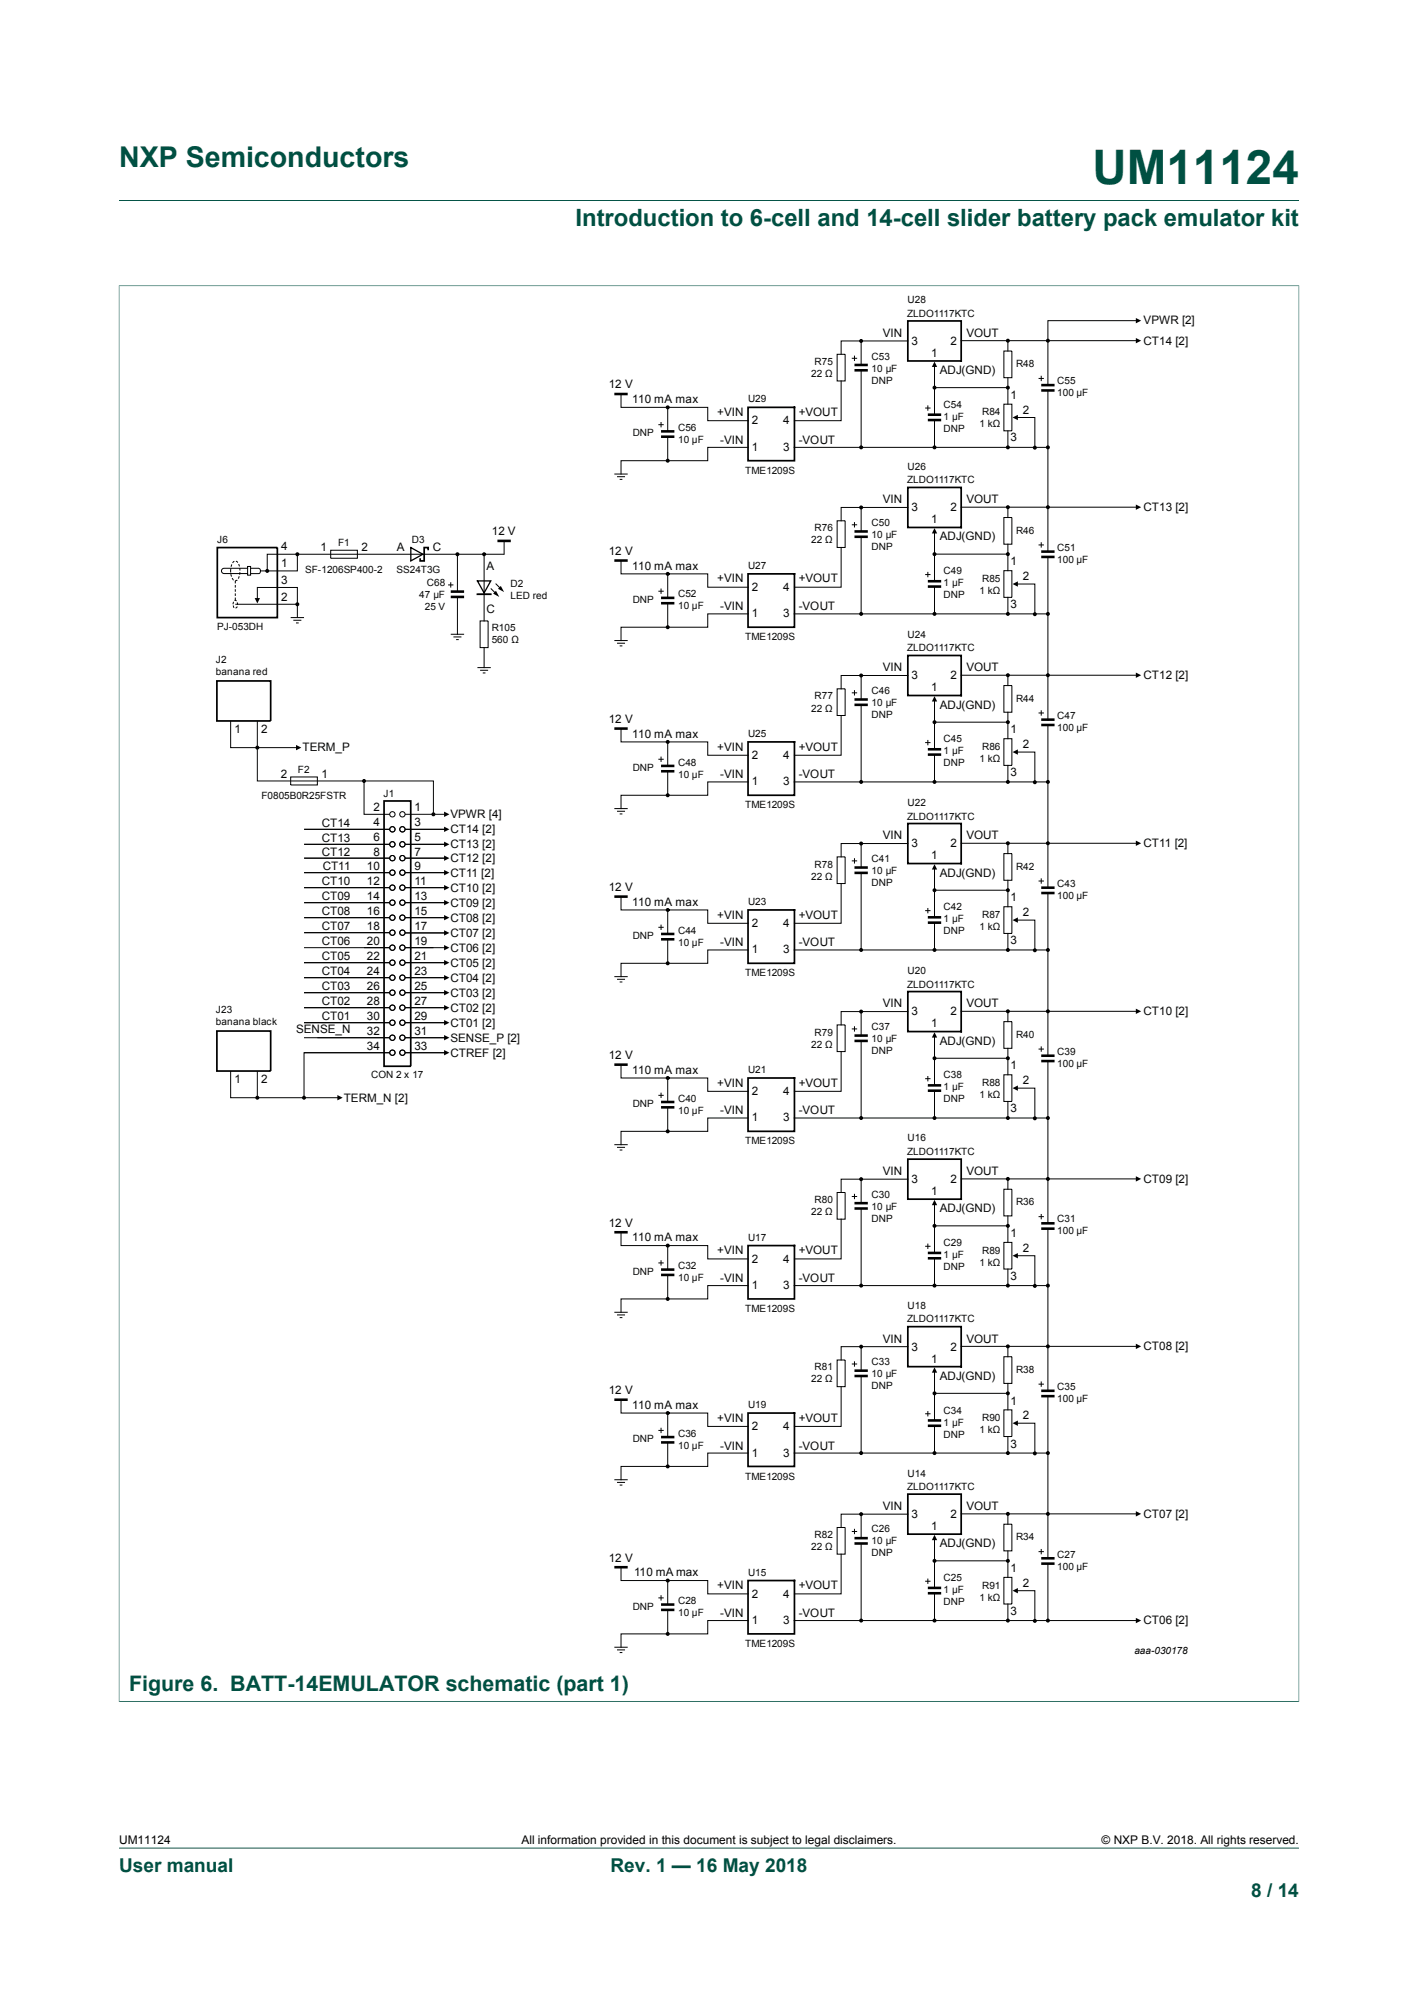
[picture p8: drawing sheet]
<svg xmlns="http://www.w3.org/2000/svg" width="210mm" height="297mm" viewBox="0 0 210 297" stroke-linecap="round" stroke-linejoin="round" font-family="sans-serif">
<defs><g id="words">
<text font-size="7.1" fill="#005042" x="161.8" y="27.2">UM11124</text>
<text font-size="4.2" fill="#005042" x="17.6" y="24.8">NXP Semiconductors</text>
<text font-size="3.5" fill="#005042" x="85.2" y="33.5">Introduction to 6-cell and 14-cell slider battery pack emulator kit</text>
<text font-size="3.2" fill="#005042" x="19.1" y="250.5">Figure 6. BATT-14EMULATOR schematic (part 1)</text>
<g font-size="2.8" fill="#005042">
<text x="17.6" y="277.3">User manual</text>
<text x="90.4" y="277.3">Rev. 1 — 16 May 2018</text>
<text x="185.3" y="281">8 / 14</text>
</g>
<g font-size="1.8">
<text x="17.6" y="273.1">UM11124</text>
<text x="77.2" y="273.1">All information provided in this document is subject to legal disclaimers.</text>
<text x="163.2" y="273.1">© NXP B.V. 2018. All rights reserved.</text>
</g>
<g font-size="1.7" fill="#090909">
<text x="130.7" y="49.9">VIN</text>
<text x="135" y="51">3</text>
<text x="137.9" y="52.8">1</text>
<text x="140.8" y="51">2</text>
<text x="143.1" y="49.9">VOUT</text>
<text x="169.3" y="48.1">VPWR [2]</text>
<text x="169.3" y="51">CT14 [2]</text>
<text x="90.2" y="57.5">12 V</text>
<text x="93.6" y="59.7">110 mA max</text>
<text x="139.2" y="55.4">ADJ(GND)</text>
<text x="149.7" y="59.1">1</text>
<text x="106.2" y="61.6">+VIN</text>
<text x="106.7" y="65.8">-VIN</text>
<text x="111.4" y="62.8">2</text>
<text x="116" y="62.8">4</text>
<text x="118.3" y="61.6">+VOUT</text>
<text x="118.3" y="65.8">-VOUT</text>
<text x="149.7" y="65.4">3</text>
<text x="151.5" y="61.3">2</text>
<text x="111.4" y="66.8">1</text>
<text x="116" y="66.8">3</text>
<text x="130.7" y="74.5">VIN</text>
<text x="135" y="75.7">3</text>
<text x="137.9" y="77.5">1</text>
<text x="140.8" y="75.7">2</text>
<text x="143.1" y="74.5">VOUT</text>
<text x="169.3" y="75.7">CT13 [2]</text>
<text x="41.6" y="81.5">4</text>
<text x="47.5" y="81.6">1</text>
<text x="53.5" y="81.6">2</text>
<text x="58.8" y="81.6">A</text>
<text x="64.1" y="81.6">C</text>
<text x="72.8" y="79.3">12 V</text>
<text x="90.2" y="82.2">12 V</text>
<text x="139.2" y="80.1">ADJ(GND)</text>
<text x="149.7" y="83.7">1</text>
<text x="41.6" y="84.1">1</text>
<text x="41.6" y="86.5">3</text>
<text x="41.6" y="89.1">2</text>
<text x="72.1" y="84.4">A</text>
<text x="93.6" y="84.4">110 mA max</text>
<text x="106.2" y="86.3">+VIN</text>
<text x="111.4" y="87.6">2</text>
<text x="116" y="87.6">4</text>
<text x="118.3" y="86.3">+VOUT</text>
<text x="151.5" y="86">2</text>
<text x="72.1" y="90.8">C</text>
<text x="106.7" y="90.4">-VIN</text>
<text x="111.4" y="91.4">1</text>
<text x="116" y="91.4">3</text>
<text x="118.3" y="90.4">-VOUT</text>
<text x="149.7" y="90.1">3</text>
<text x="130.7" y="99.4">VIN</text>
<text x="135" y="100.6">3</text>
<text x="140.8" y="100.6">2</text>
<text x="143.1" y="99.4">VOUT</text>
<text x="169.3" y="100.6">CT12 [2]</text>
<text x="90.2" y="107.1">12 V</text>
<text x="137.9" y="102.4">1</text>
<text x="139.2" y="105">ADJ(GND)</text>
<text x="34.7" y="108.6">1</text>
<text x="38.7" y="108.6">2</text>
<text x="44.8" y="111.3">TERM_P</text>
<text x="93.6" y="109.3">110 mA max</text>
<text x="106.2" y="111.2">+VIN</text>
<text x="111.4" y="112.4">2</text>
<text x="116" y="112.4">4</text>
<text x="118.3" y="111.2">+VOUT</text>
<text x="149.7" y="108.6">1</text>
<text x="151.5" y="110.9">2</text>
<text x="41.6" y="115.2">2</text>
<text x="47.6" y="115.2">1</text>
<text x="106.7" y="115.3">-VIN</text>
<text x="111.4" y="116.3">1</text>
<text x="116" y="116.3">3</text>
<text x="118.3" y="115.3">-VOUT</text>
<text x="149.7" y="115">3</text>
<text x="47.7" y="124.7">CT13</text>
<text x="47.7" y="122.5">CT14</text>
<text x="55.3" y="120.2">2</text>
<text x="55.3" y="124.6">6</text>
<text x="55.3" y="122.4">4</text>
<text x="61.4" y="120.2">1</text>
<text x="61.4" y="124.6">5</text>
<text x="61.4" y="122.4">3</text>
<text x="66.7" y="121.2">VPWR [4]</text>
<text x="66.7" y="125.7">CT13 [2]</text>
<text x="66.7" y="123.4">CT14 [2]</text>
<text x="130.7" y="124.3">VIN</text>
<text x="135" y="125.5">3</text>
<text x="140.8" y="125.5">2</text>
<text x="143.1" y="124.3">VOUT</text>
<text x="169.3" y="125.5">CT11 [2]</text>
<text x="47.7" y="131.1">CT10</text>
<text x="47.7" y="126.7">CT12</text>
<text x="47.8" y="128.9">CT11</text>
<text x="54.3" y="128.8">10</text>
<text x="54.3" y="131">12</text>
<text x="55.3" y="126.9">8</text>
<text x="61.4" y="126.9">7</text>
<text x="61.4" y="128.8">9</text>
<text x="61.4" y="131">11</text>
<text x="66.7" y="129.8">CT11 [2]</text>
<text x="66.7" y="127.7">CT12 [2]</text>
<text x="137.9" y="127.3">1</text>
<text x="139.2" y="129.8">ADJ(GND)</text>
<text x="47.7" y="137.7">CT07</text>
<text x="47.7" y="135.6">CT08</text>
<text x="47.7" y="133.3">CT09</text>
<text x="54.3" y="135.5">16</text>
<text x="54.3" y="133.3">14</text>
<text x="54.3" y="137.7">18</text>
<text x="61.4" y="133.3">13</text>
<text x="61.4" y="135.5">15</text>
<text x="61.4" y="137.7">17</text>
<text x="66.7" y="134.3">CT09 [2]</text>
<text x="66.7" y="136.5">CT08 [2]</text>
<text x="66.7" y="132.1">CT10 [2]</text>
<text x="90.2" y="132">12 V</text>
<text x="93.6" y="134.2">110 mA max</text>
<text x="106.2" y="136.1">+VIN</text>
<text x="111.4" y="137.3">2</text>
<text x="116" y="137.3">4</text>
<text x="118.3" y="136.1">+VOUT</text>
<text x="149.7" y="133.5">1</text>
<text x="151.5" y="135.7">2</text>
<text x="47.7" y="140">CT06</text>
<text x="47.7" y="142.2">CT05</text>
<text x="54.3" y="139.9">20</text>
<text x="54.3" y="142.2">22</text>
<text x="61.4" y="139.9">19</text>
<text x="61.4" y="142.2">21</text>
<text x="66.7" y="141">CT06 [2]</text>
<text x="66.7" y="143.2">CT05 [2]</text>
<text x="66.7" y="138.7">CT07 [2]</text>
<text x="106.7" y="140.2">-VIN</text>
<text x="111.4" y="141.2">1</text>
<text x="116" y="141.2">3</text>
<text x="118.3" y="140.2">-VOUT</text>
<text x="149.7" y="139.9">3</text>
<text x="47.7" y="144.4">CT04</text>
<text x="47.7" y="146.7">CT03</text>
<text x="47.7" y="148.9">CT02</text>
<text x="54.3" y="144.4">24</text>
<text x="54.3" y="146.6">26</text>
<text x="54.3" y="148.8">28</text>
<text x="61.4" y="144.4">23</text>
<text x="61.4" y="146.6">25</text>
<text x="61.4" y="148.8">27</text>
<text x="66.7" y="145.4">CT04 [2]</text>
<text x="66.7" y="147.6">CT03 [2]</text>
<text x="66.7" y="149.8">CT02 [2]</text>
<text x="130.7" y="149.2">VIN</text>
<text x="143.1" y="149.2">VOUT</text>
<text x="43.9" y="153.1">SENSE_N</text>
<text x="47.7" y="151.1">CT01</text>
<text x="54.3" y="151.1">30</text>
<text x="54.3" y="153.3">32</text>
<text x="54.3" y="155.5">34</text>
<text x="61.4" y="151.1">29</text>
<text x="61.4" y="153.3">31</text>
<text x="61.4" y="155.5">33</text>
<text x="66.7" y="152.1">CT01 [2]</text>
<text x="66.7" y="154.3">SENSE_P [2]</text>
<text x="135" y="150.4">3</text>
<text x="137.9" y="152.2">1</text>
<text x="139.2" y="154.7">ADJ(GND)</text>
<text x="140.8" y="150.4">2</text>
<text x="169.3" y="150.4">CT10 [2]</text>
<text x="34.7" y="160.4">1</text>
<text x="38.7" y="160.4">2</text>
<text x="66.7" y="156.5">CTREF [2]</text>
<text x="90.2" y="156.9">12 V</text>
<text x="93.6" y="159.1">110 mA max</text>
<text x="106.2" y="161">+VIN</text>
<text x="118.3" y="161">+VOUT</text>
<text x="149.7" y="158.4">1</text>
<text x="151.5" y="160.6">2</text>
<text x="50.9" y="163.2">TERM_N [2]</text>
<text x="106.7" y="165.1">-VIN</text>
<text x="111.4" y="162.2">2</text>
<text x="111.4" y="166.1">1</text>
<text x="116" y="162.2">4</text>
<text x="116" y="166.1">3</text>
<text x="118.3" y="165.1">-VOUT</text>
<text x="149.7" y="164.8">3</text>
<text x="130.7" y="174">VIN</text>
<text x="135" y="175.2">3</text>
<text x="137.9" y="177">1</text>
<text x="139.2" y="179.6">ADJ(GND)</text>
<text x="140.8" y="175.2">2</text>
<text x="143.1" y="174">VOUT</text>
<text x="169.3" y="175.2">CT09 [2]</text>
<text x="90.2" y="181.7">12 V</text>
<text x="93.6" y="183.9">110 mA max</text>
<text x="106.2" y="185.8">+VIN</text>
<text x="118.3" y="185.8">+VOUT</text>
<text x="149.7" y="183.2">1</text>
<text x="151.5" y="185.4">2</text>
<text x="106.7" y="189.9">-VIN</text>
<text x="111.4" y="187.1">2</text>
<text x="111.4" y="190.9">1</text>
<text x="116" y="187.1">4</text>
<text x="116" y="190.9">3</text>
<text x="118.3" y="189.9">-VOUT</text>
<text x="149.7" y="189.6">3</text>
<text x="130.7" y="198.9">VIN</text>
<text x="135" y="200.1">3</text>
<text x="137.9" y="201.9">1</text>
<text x="140.8" y="200.1">2</text>
<text x="143.1" y="198.9">VOUT</text>
<text x="169.3" y="200">CT08 [2]</text>
<text x="90.2" y="206.5">12 V</text>
<text x="93.6" y="208.7">110 mA max</text>
<text x="139.2" y="204.4">ADJ(GND)</text>
<text x="149.7" y="208.1">1</text>
<text x="106.2" y="210.6">+VIN</text>
<text x="106.7" y="214.7">-VIN</text>
<text x="111.4" y="211.9">2</text>
<text x="111.4" y="215.8">1</text>
<text x="116" y="211.9">4</text>
<text x="116" y="215.8">3</text>
<text x="118.3" y="210.6">+VOUT</text>
<text x="118.3" y="214.7">-VOUT</text>
<text x="149.7" y="214.4">3</text>
<text x="151.5" y="210.2">2</text>
<text x="130.7" y="223.7">VIN</text>
<text x="135" y="224.8">3</text>
<text x="137.9" y="226.6">1</text>
<text x="140.8" y="224.8">2</text>
<text x="143.1" y="223.7">VOUT</text>
<text x="169.3" y="224.8">CT07 [2]</text>
<text x="90.2" y="231.3">12 V</text>
<text x="93.9" y="233.5">110 mA max</text>
<text x="139.2" y="229.2">ADJ(GND)</text>
<text x="149.7" y="232.9">1</text>
<text x="106.2" y="235.4">+VIN</text>
<text x="106.7" y="239.6">-VIN</text>
<text x="111.4" y="236.6">2</text>
<text x="116" y="236.6">4</text>
<text x="118.3" y="235.4">+VOUT</text>
<text x="118.3" y="239.6">-VOUT</text>
<text x="149.7" y="239.2">3</text>
<text x="151.5" y="235.1">2</text>
<text x="111.4" y="240.6">1</text>
<text x="116" y="240.6">3</text>
<text x="169.3" y="240.6">CT06 [2]</text>
</g>
<g font-size="1.5" fill="#090909">
<text x="134.3" y="46.9">ZLDO1117KTC</text>
<text x="134.4" y="44.9">U28</text>
<text x="129.1" y="53.3">C53</text>
<text x="110.8" y="59.6">U29</text>
<text x="120.1" y="55.8">22 Ω</text>
<text x="120.6" y="54">R75</text>
<text x="129.1" y="55">10 µF</text>
<text x="129.1" y="56.8">DNP</text>
<text x="150.5" y="54.3">R48</text>
<text x="156.6" y="56.9">C55</text>
<text x="156.6" y="58.7">100 µF</text>
<text x="93.7" y="64.6">DNP</text>
<text x="100.4" y="63.9">C56</text>
<text x="100.4" y="65.6">10 µF</text>
<text x="139.7" y="60.4">C54</text>
<text x="139.7" y="62.2">1 µF</text>
<text x="139.7" y="64">DNP</text>
<text x="145.1" y="63.3">1 kΩ</text>
<text x="145.5" y="61.5">R84</text>
<text x="110.3" y="70.2">TME1209S</text>
<text x="134.3" y="71.6">ZLDO1117KTC</text>
<text x="134.4" y="69.6">U26</text>
<text x="129.1" y="77.9">C50</text>
<text x="32.2" y="80.4">J6</text>
<text x="50.1" y="80.9">F1</text>
<text x="61" y="80.4">D3</text>
<text x="120.1" y="80.5">22 Ω</text>
<text x="120.6" y="78.7">R76</text>
<text x="129.1" y="79.7">10 µF</text>
<text x="129.1" y="81.5">DNP</text>
<text x="150.5" y="79">R46</text>
<text x="156.6" y="81.6">C51</text>
<text x="156.6" y="83.4">100 µF</text>
<text x="45.2" y="84.8">SF-1206SP400-2</text>
<text x="58.7" y="84.8">SS24T3G</text>
<text x="62.1" y="88.6">47 µF</text>
<text x="63.2" y="86.8">C68</text>
<text x="75.6" y="87">D2</text>
<text x="75.6" y="88.8">LED red</text>
<text x="93.7" y="89.3">DNP</text>
<text x="100.4" y="88.5">C52</text>
<text x="110.8" y="84.3">U27</text>
<text x="139.7" y="85.1">C49</text>
<text x="139.7" y="86.9">1 µF</text>
<text x="139.7" y="88.6">DNP</text>
<text x="145.1" y="88">1 kΩ</text>
<text x="145.5" y="86.2">R85</text>
<text x="32.2" y="93.3">PJ-053DH</text>
<text x="62.9" y="90.3">25 V</text>
<text x="72.8" y="93.5">R105</text>
<text x="72.8" y="95.3">560 Ω</text>
<text x="100.4" y="90.3">10 µF</text>
<text x="110.3" y="94.9">TME1209S</text>
<text x="134.4" y="94.5">U24</text>
<text x="32" y="98.3">J2</text>
<text x="32" y="100.1">banana red</text>
<text x="134.3" y="96.5">ZLDO1117KTC</text>
<text x="120.1" y="105.4">22 Ω</text>
<text x="120.6" y="103.6">R77</text>
<text x="129.1" y="102.8">C46</text>
<text x="129.1" y="104.6">10 µF</text>
<text x="129.1" y="106.3">DNP</text>
<text x="150.5" y="103.9">R44</text>
<text x="156.6" y="106.5">C47</text>
<text x="100.4" y="113.4">C48</text>
<text x="110.8" y="109.2">U25</text>
<text x="139.7" y="110">C45</text>
<text x="139.7" y="111.7">1 µF</text>
<text x="139.7" y="113.5">DNP</text>
<text x="145.1" y="112.9">1 kΩ</text>
<text x="145.5" y="111.1">R86</text>
<text x="156.6" y="108.3">100 µF</text>
<text x="38.7" y="118.4">F0805B0R25FSTR</text>
<text x="44.1" y="114.5">F2</text>
<text x="56.8" y="118">J1</text>
<text x="93.7" y="114.2">DNP</text>
<text x="100.4" y="115.2">10 µF</text>
<text x="110.3" y="119.7">TME1209S</text>
<text x="134.4" y="119.4">U22</text>
<text x="134.3" y="121.4">ZLDO1117KTC</text>
<text x="120.1" y="130.3">22 Ω</text>
<text x="120.6" y="128.5">R78</text>
<text x="129.1" y="127.7">C41</text>
<text x="129.1" y="129.5">10 µF</text>
<text x="129.1" y="131.2">DNP</text>
<text x="150.5" y="128.8">R42</text>
<text x="156.6" y="131.4">C43</text>
<text x="110.8" y="134.1">U23</text>
<text x="139.7" y="134.9">C42</text>
<text x="139.7" y="136.6">1 µF</text>
<text x="145.1" y="137.8">1 kΩ</text>
<text x="145.5" y="136">R87</text>
<text x="156.6" y="133.2">100 µF</text>
<text x="93.7" y="139.1">DNP</text>
<text x="100.4" y="138.3">C44</text>
<text x="100.4" y="140.1">10 µF</text>
<text x="139.7" y="138.4">DNP</text>
<text x="110.3" y="144.6">TME1209S</text>
<text x="134.3" y="146.3">ZLDO1117KTC</text>
<text x="134.4" y="144.3">U20</text>
<text x="32" y="150.1">J23</text>
<text x="32" y="151.9">banana black</text>
<text x="120.1" y="155.2">22 Ω</text>
<text x="120.6" y="153.4">R79</text>
<text x="129.1" y="152.6">C37</text>
<text x="129.1" y="154.4">10 µF</text>
<text x="150.5" y="153.7">R40</text>
<text x="55" y="159.7">CON 2 x 17</text>
<text x="110.8" y="159">U21</text>
<text x="129.1" y="156.1">DNP</text>
<text x="139.7" y="159.8">C38</text>
<text x="139.7" y="161.5">1 µF</text>
<text x="145.5" y="160.9">R88</text>
<text x="156.6" y="156.3">C39</text>
<text x="156.6" y="158.1">100 µF</text>
<text x="93.7" y="164">DNP</text>
<text x="100.4" y="163.2">C40</text>
<text x="100.4" y="165">10 µF</text>
<text x="139.7" y="163.3">DNP</text>
<text x="145.1" y="162.7">1 kΩ</text>
<text x="110.3" y="169.5">TME1209S</text>
<text x="134.3" y="171.1">ZLDO1117KTC</text>
<text x="134.4" y="169.1">U16</text>
<text x="120.1" y="179.9">22 Ω</text>
<text x="120.6" y="178.2">R80</text>
<text x="129.1" y="177.4">C30</text>
<text x="129.1" y="179.2">10 µF</text>
<text x="150.5" y="178.5">R36</text>
<text x="110.8" y="183.8">U17</text>
<text x="129.1" y="181">DNP</text>
<text x="139.7" y="184.6">C29</text>
<text x="145.5" y="185.7">R89</text>
<text x="156.6" y="181.1">C31</text>
<text x="156.6" y="182.9">100 µF</text>
<text x="93.7" y="188.8">DNP</text>
<text x="100.4" y="188">C32</text>
<text x="100.4" y="189.8">10 µF</text>
<text x="139.7" y="186.4">1 µF</text>
<text x="139.7" y="188.1">DNP</text>
<text x="145.1" y="187.5">1 kΩ</text>
<text x="110.3" y="194.4">TME1209S</text>
<text x="134.3" y="195.9">ZLDO1117KTC</text>
<text x="134.4" y="193.9">U18</text>
<text x="120.6" y="203">R81</text>
<text x="129.1" y="202.2">C33</text>
<text x="150.5" y="203.4">R38</text>
<text x="110.8" y="208.6">U19</text>
<text x="120.1" y="204.8">22 Ω</text>
<text x="129.1" y="204">10 µF</text>
<text x="129.1" y="205.8">DNP</text>
<text x="139.7" y="209.4">C34</text>
<text x="156.6" y="205.9">C35</text>
<text x="156.6" y="207.7">100 µF</text>
<text x="93.7" y="213.7">DNP</text>
<text x="100.4" y="212.8">C36</text>
<text x="100.4" y="214.6">10 µF</text>
<text x="139.7" y="211.2">1 µF</text>
<text x="139.7" y="213">DNP</text>
<text x="145.1" y="212.3">1 kΩ</text>
<text x="145.5" y="210.6">R90</text>
<text x="110.3" y="219.2">TME1209S</text>
<text x="134.3" y="220.7">ZLDO1117KTC</text>
<text x="134.4" y="218.7">U14</text>
<text x="120.6" y="227.8">R82</text>
<text x="129.1" y="227">C26</text>
<text x="110.8" y="233.4">U15</text>
<text x="120.1" y="229.6">22 Ω</text>
<text x="129.1" y="228.8">10 µF</text>
<text x="129.1" y="230.6">DNP</text>
<text x="150.5" y="228.1">R34</text>
<text x="156.6" y="230.7">C27</text>
<text x="156.6" y="232.5">100 µF</text>
<text x="93.7" y="238.4">DNP</text>
<text x="100.4" y="237.7">C28</text>
<text x="100.4" y="239.4">10 µF</text>
<text x="139.7" y="234.2">C25</text>
<text x="139.7" y="236">1 µF</text>
<text x="139.7" y="237.7">DNP</text>
<text x="145.1" y="237.1">1 kΩ</text>
<text x="145.5" y="235.3">R91</text>
<text x="110.3" y="244">TME1209S</text>
</g>
<text font-size="1.5" x="168" y="245">aaa-030178</text>
</g></defs>
<path d="M17.6 29.7h174.8M17.6 42.3h174.8M17.6 42.3v209.8M192.4 42.3v209.8M17.6 252h174.8M17.6 273.8h174.8" fill="none" stroke="#005042" stroke-width=".15"/>
<g fill="none" stroke="#000" stroke-width=".25">
<path d="M134.4 47.5h7.9v6h-7.9zM110.8 60.3h6.9v7.9h-6.9zM134.4 72.2h7.9v5.9h-7.9zM32.2 81.1h8.9v10.4h-8.9zM63.4 81.5v-.4h-.6v2h-.6v-.4M70.7 88h2M110.8 85h6.9v7.9h-6.9zM134.4 97.1h7.9v5.9h-7.9zM32.1 100.9h8v5.9h-8zM56.9 118.6h3.9v39.3h-3.9zM110.8 109.9h6.9v7.9h-6.9zM110.8 134.8h6.9v7.9h-6.9z"/>
<path d="M134.4 122h7.9v5.9h-7.9zM32.1 152.7h8v6h-8zM110.8 159.7h6.9v7.9h-6.9zM134.4 146.9h7.9v5.9h-7.9zM134.4 171.7h7.9v5.9h-7.9zM110.8 184.5h6.9v7.9h-6.9zM134.4 196.5h7.9v5.9h-7.9zM110.8 209.3h6.9v7.9h-6.9zM110.8 234.1h6.9v7.9h-6.9zM134.4 221.3h7.9v6h-7.9z"/>
</g>
<g fill="none" stroke="#000" stroke-width=".15">
<path d="M92 58.4v1.9h12.8v2h6M124 52.5h1.2v3.9h-1.2zM124.6 56.4v5.9h-6.9M126.1 53.1h.8M126.5 52.7v.8M127.5 50.5v3.6M127.5 54.9v11.4M134.4 50.5h-9.8v2M138.4 57.4h10.9M138.4 54.1v7.3M142.3 50.5h26.1M148.7 52h1.2v3.9h-1.2z"/>
<path d="M148.7 59.9h1.2v3.9h-1.2zM149.3 50.5v1.5M149.3 55.9v4M153.8 56.1h.8M154.2 55.7v.8M155.2 57.8v23.9M168.5 47.5h-13.3v9.5M91 70.2h2M91.4 70.6h1.2M91.8 71h.4M97.5 62.9h.8M97.9 62.5v.8"/>
<path d="M98.9 60.3v3.6M98.9 64.7v3.5M110.8 66.3h-6v1.9h-12.8v2M117.6 66.3h37.6M124 77.1h1.2v4h-1.2zM126.1 77.7h.8M126.5 77.3v.8M127.5 75.2v3.5M127.5 79.5v11.4M134.4 75.2h-9.8v1.9M137 60.4h.8M137.4 60v.8"/>
<path d="M138.4 62.2v4.1M138.4 78.7v7.4M142.3 75.1h26.1M148.7 76.7h1.2v3.9h-1.2zM149.3 63.8v2.5M149.3 75.2v1.5M150.4 61.8h2.9v4.5M32.9 84.4l.3-.2h3.5v-.3h.4v1.3h-.4v-.2h-3.5a.39 .39 0 0 1-.3-.6zM34.2 84.2v.6M34.2 85.1l.1 .3M34.3 83.6l-.1 .4M34.4 85.6l.2 .3"/>
<path d="M34.5 89.7l.2 .3M34.6 89.1l-.1 .4M34.7 83.1l-.3 .3M34.7 89l.1-.1 .2 .1M34.8 89.5h9.2M34.8 86.1v.3M34.8 86.7v.3M34.8 87.3v.4M34.8 87.9v.4M34.8 88.5v.4M34.9 83.1l.3 .2M35.1 89.8l-.2 .3"/>
<path d="M35.1 89.2l.1 .4M35.1 85.9l-.3 .1M35.4 83.5l.1 .4M35.4 85.4l-.1 .3M35.5 84.1v.4M35.5 84.8v.3M36.7 84.2v.8M38.1 88.9v-1.9h5.9v4.5M38.6 84.6l-.1 .3-.2 .1h-1.2M43 91.5h2M43.4 91.9h1.2M43.8 92.3h.4"/>
<path d="M44 82.1v2.5h-5.4l-.1-.3-.2-.1h-1.2M49 81.5h3.9v1.2h-3.9zM66.4 86.6h.8M66.8 94h1.9M66.8 86.2v.8M67.2 94.3h1.1M67.5 94.7h.4M67.7 82.1v5.5M67.7 88.4v5.6M70.7 98.9h2M71.1 92h1.2v3.9h-1.2zM71.1 99.3h1.2"/>
<path d="M71.5 99.7h.4M71.7 82.1v9.9M71.7 95.9v3M72.7 87.2l.8 .8M73.4 86.4l.8 .9M74.7 80.1v2h-35.1v2.5M91 94.9h2M91.4 95.3h1.2M91.8 95.7h.4M92 83v2h12.8v2h6M97.5 87.6h.8M97.9 87.2v.8"/>
<path d="M98.9 85v3.6M98.9 89.4v3.5M110.8 90.9h-6v2h-12.8v2M117.6 90.9h37.6M124.6 81.1v5.9h-6.9M137 85.1h.8M137.4 84.7v.8M138.4 86.9v4M138.4 82.1h10.9M148.7 84.5h1.2v4h-1.2zM149.3 80.6v3.9M149.3 88.5v2.4"/>
<path d="M150.4 86.5h2.9v4.5M153.8 80.7h.8M154.2 80.3v.8M155.2 82.5v24.1M34.2 106.8v3.9h9.8M43 115.1h4v1.2h-4zM53.9 115.7v4.9h3.8M91 119.8h2M92 107.9v2h12.8v2h6M97.5 112.5h.8M97.9 112.1v.8M98.9 109.9v3.6"/>
<path d="M98.9 114.2v3.6M110.8 115.8h-6v2h-12.8v2M117.6 115.8h37.6M124 102h1.2v4h-1.2zM124.6 106v5.9h-6.9M126.1 102.6h.8M126.5 102.2v.8M127.5 100.1v3.5M127.5 104.4v11.4M134.4 100.1h-9.8v1.9M137 110h.8M137.4 109.6v.8"/>
<path d="M138.4 103.6v7.4M138.4 111.8v4M138.4 107h10.9M142.3 100h26.1M148.7 101.6h1.2v3.9h-1.2zM148.7 109.4h1.2v4h-1.2zM149.3 100.1v1.5M149.3 105.5v3.9M149.3 113.4v2.4M150.4 111.4h2.9v4.5M153.8 105.6h.8M154.2 105.2v.8"/>
<path d="M155.2 107.4v24.1M45 122.8h12.7M45 125.1h12.7M45 127.1h12.7M45 129.3h12.7M45 131.5h12.7M45 133.7h12.7M45 135.9h12.7M45 138.2h12.7M60 122.8h6.2M60 125.1h6.2M60 127.1h6.2"/>
<path d="M60 129.3h6.2M60 131.5h6.2M60 133.7h6.2M60 135.9h6.2M60 138.2h6.2M91.4 120.2h1.2M91.8 120.6h.4M92 132.8v2h12.8v2h6M97.5 137.4h.8M97.9 137v.8M98.9 134.8v3.5M98.9 139.1v3.6"/>
<path d="M124 126.9h1.2v4h-1.2zM124.6 130.9v5.9h-6.9M126.1 127.5h.8M126.5 127.1v.8M127.5 125v3.5M127.5 129.3v11.4M134.4 125h-9.8v1.9M137 134.9h.8M137.4 134.5v.8M138.4 128.5v7.4M138.4 136.7v4M138.4 131.9h10.9"/>
<path d="M142.3 124.9h26.1M148.7 126.4h1.2v4h-1.2zM148.7 134.3h1.2v4h-1.2zM149.3 125v1.4M149.3 130.4v3.9M149.3 138.3v2.4M150.4 136.3h2.9v4.5M153.8 130.5h.8M154.2 130.1v.8M155.2 132.3v24.1M34.2 158.7v3.9h16.2M45 155.9h12.7h-12.7v6.7"/>
<path d="M45 140.4h12.7M45 142.6h12.7M45 144.8h12.7M45 147h12.7M45 149.3h12.7M45 151.5h12.7M45 153.7h12.7M60 140.4h6M60 142.6h6.2M60 144.8h6.2M60 147h6.2M60 149.3h6.2"/>
<path d="M60 151.5h6.2M60 153.7h6.2M60 155.9h6.2M91 144.7h2M91.4 145.1h1.2M91.8 145.5h.4M92 157.7v2h12.8v2h6M98.9 159.7v3.5M110.8 140.7h-6v2h-12.8v2M117.6 140.7h37.6M124 151.8h1.2v4h-1.2zM124.6 155.8v5.9h-6.9"/>
<path d="M126.1 152.4h.8M126.5 152v.8M127.5 149.8v3.6M127.5 154.2v11.4M134.4 149.8h-9.8v2M137 159.8h.8M137.4 159.4v.8M138.4 153.4v7.4M138.4 156.8h10.9M142.3 149.8h26.1M148.7 151.3h1.2v4h-1.2zM148.7 159.2h1.2v4h-1.2z"/>
<path d="M149.3 149.8v1.5M149.3 155.3v3.9M153.8 155.4h.8M154.2 155v.8M155.2 157.2v24M91 169.6h2M91.4 170h1.2M91.8 170.4h.4M97.5 162.3h.8M97.9 161.9v.7M98.9 164v3.6M110.8 165.6h-6v2h-12.8v2"/>
<path d="M117.6 165.6h37.6M124 176.6h1.2v4h-1.2zM126.1 177.2h.8M126.5 176.8v.8M127.5 174.7v3.5M127.5 179v11.4M134.4 174.7h-9.8v1.9M138.4 161.6v4M138.4 178.2v7.4M142.3 174.6h26.1M148.7 176.2h1.2v3.9h-1.2zM149.3 163.2v2.4"/>
<path d="M149.3 174.7v1.5M150.4 161.2h2.9v4.5M154.2 179.8v.8M91 194.4h2M91.4 194.8h1.2M91.8 195.2h.4M92 182.5v2h12.8v2h6M97.5 187.1h.8M97.9 186.7v.8M98.9 184.5v3.6M98.9 188.9v3.5M110.8 190.4h-6v2h-12.8v2"/>
<path d="M117.6 190.4h37.6M124.6 180.6v5.9h-6.9M127.5 199.5v3.5M134.4 199.5h-9.8v2M137 184.6h.8M137.4 184.2v.8M138.4 186.4v4M138.4 181.6h10.9M142.3 199.4h26.1M148.7 184h1.2v4h-1.2zM149.3 180.1v3.9M149.3 188v2.4"/>
<path d="M149.3 199.5v1.5M150.4 186h2.9v4.5M153.8 180.2h.8M155.2 182v24M91 219.2h2M91.4 219.6h1.2M91.8 220h.4M92 207.3v2h12.8v2h6M97.5 211.9h.8M97.9 211.5v.8M98.9 209.3v3.6M98.9 213.7v3.5"/>
<path d="M110.8 215.2h-6v2h-12.8v2M117.6 215.2h37.6M124 201.5h1.2v3.9h-1.2zM124.6 205.4v5.9h-6.9M126.1 202h.8M126.5 201.7v.7M127.5 203.8v11.4M137 209.4h.8M137.4 209v.8M138.4 203v7.4M138.4 211.2v4M138.4 206.4h10.9"/>
<path d="M148.7 201h1.2v3.9h-1.2zM148.7 208.8h1.2v4h-1.2zM149.3 204.9v3.9M149.3 212.8v2.4M150.4 210.8h2.9v4.5M153.8 205h.8M154.2 204.6v.8M155.2 206.8v24M92 232.2v1.9h12.8v2h6M97.5 236.7h.8M97.9 236.3v.8M98.9 234.1v3.6"/>
<path d="M98.9 238.5v3.5M124 226.3h1.2v3.9h-1.2zM124.6 230.2v5.9h-6.9M126.1 226.9h.8M126.5 226.5v.8M127.5 224.3v3.5M127.5 228.6v11.5M134.4 224.3h-9.8v2M137 234.2h.8M137.4 233.8v.8M138.4 227.8v7.4M138.4 236v4.1"/>
<path d="M138.4 231.2h10.9M142.3 224.2h26.1M148.7 225.8h1.2v3.9h-1.2zM148.7 233.7h1.2v3.9h-1.2zM149.3 224.3v1.5M149.3 229.7v4M149.3 237.6v2.4M150.4 235.6h2.9v4.5M153.8 229.8h.8M154.2 229.4v.8M155.2 231.6v8.5M91 244h2"/>
<path d="M91.4 244.4h1.2M91.8 244.8h.4M110.8 240.1h-6v1.9h-12.8v2M117.6 240.1h50.8"/>
<circle cx="58.1" cy="122.8" r=".4"/>
<circle cx="58.1" cy="133.7" r=".4"/>
<circle cx="58.1" cy="135.9" r=".4"/>
<circle cx="58.1" cy="129.3" r=".4"/>
<circle cx="58.1" cy="138.2" r=".4"/>
<circle cx="58.1" cy="125.1" r=".4"/>
<circle cx="58.1" cy="127.1" r=".4"/>
<circle cx="58.1" cy="131.5" r=".4"/>
<circle cx="58.1" cy="120.6" r=".4"/>
<circle cx="59.6" cy="127.1" r=".4"/>
<circle cx="59.6" cy="120.6" r=".4"/>
<circle cx="59.6" cy="125.1" r=".4"/>
<circle cx="59.6" cy="131.5" r=".4"/>
<circle cx="59.6" cy="135.9" r=".4"/>
<circle cx="59.6" cy="122.8" r=".4"/>
<circle cx="59.6" cy="129.3" r=".4"/>
<circle cx="59.6" cy="133.7" r=".4"/>
<circle cx="59.6" cy="138.2" r=".4"/>
<circle cx="58.1" cy="151.5" r=".4"/>
<circle cx="58.1" cy="142.6" r=".4"/>
<circle cx="58.1" cy="155.9" r=".4"/>
<circle cx="58.1" cy="140.4" r=".4"/>
<circle cx="58.1" cy="153.7" r=".4"/>
<circle cx="58.1" cy="144.8" r=".4"/>
<circle cx="58.1" cy="147" r=".4"/>
<circle cx="58.1" cy="149.3" r=".4"/>
<circle cx="59.6" cy="142.6" r=".4"/>
<circle cx="59.6" cy="151.5" r=".4"/>
<circle cx="59.6" cy="140.4" r=".4"/>
<circle cx="59.6" cy="144.8" r=".4"/>
<circle cx="59.6" cy="147" r=".4"/>
<circle cx="59.6" cy="149.3" r=".4"/>
<circle cx="59.6" cy="155.9" r=".4"/>
<circle cx="59.6" cy="153.7" r=".4"/>
</g>
<g fill="#000">
<path d="M138.4 53.6l.4 .8h-.8zM168.2 50.1l.8 .4-.8 .4zM168.2 47.1l.8 .4-.8 .4zM138.4 78.2l.4 .8h-.8zM150 61.8l.7-.4v.8zM168.2 74.7l.8 .4-.8 .4zM37.7 88.6h.8l-.4 .8zM70.7 88h2zM73.5 87.5l.4 .9-.9-.5zM73.8 87.2l.4-.4 .5 .9zM150 86.5l.7-.4v.8zM43.8 110.4l.8 .3-.8 .4z"/>
<path d="M138.4 103.1l.4 .8h-.8zM150 111.4l.7-.4v.8zM168.2 99.6l.8 .4-.8 .4zM65.8 120.2l.8 .4-.8 .4zM65.8 137.8l.8 .4-.8 .4zM65.8 133.3l.8 .4-.8 .4zM65.8 135.5l.8 .4-.8 .4zM65.8 131.1l.8 .4-.8 .4zM65.8 128.9l.8 .4-.8 .4zM65.8 126.7l.8 .4-.8 .4zM65.8 124.7l.8 .4-.8 .4zM65.8 122.5l.8 .3-.8 .4z"/>
<path d="M138.4 128l.4 .8h-.8zM150 136.3l.7-.4v.8zM168.2 124.5l.8 .4-.8 .4zM65.8 140l.8 .4-.8 .4zM65.8 142.2l.8 .4-.8 .4zM65.8 144.4l.8 .4-.8 .4zM65.8 146.7l.8 .3-.8 .4zM65.8 148.9l.8 .4-.8 .4zM65.8 151.1l.8 .4-.8 .4zM65.8 153.3l.8 .4-.8 .4zM65.8 155.5l.8 .4-.8 .4zM138.4 152.9l.4 .8h-.8z"/>
<path d="M168.2 149.4l.8 .4-.8 .4zM50 162.2l.8 .4-.8 .4zM138.4 177.7l.4 .8h-.8zM150 161.2l.7-.4v.8zM168.2 174.2l.8 .4-.8 .4zM150 186l.7-.4v.8zM168.2 199l.8 .4-.8 .4zM138.4 202.5l.4 .8h-.8zM150 210.8l.7-.4v.8zM138.4 227.4l.4 .7h-.8zM150 235.6l.7-.4v.8zM168.2 223.9l.8 .3-.8 .4z"/>
<path d="M168.2 239.7l.8 .4-.8 .3z"/>
<circle cx="127.5" cy="50.5" r=".2"/>
<circle cx="138.4" cy="57.4" r=".2"/>
<circle cx="149.3" cy="50.5" r=".2"/>
<circle cx="149.3" cy="57.4" r=".2"/>
<circle cx="155.2" cy="50.5" r=".2"/>
<circle cx="98.9" cy="60.3" r=".2"/>
<circle cx="98.9" cy="68.2" r=".2"/>
<circle cx="127.5" cy="66.3" r=".2"/>
<circle cx="127.5" cy="75.2" r=".2"/>
<circle cx="138.4" cy="66.3" r=".2"/>
<circle cx="149.3" cy="75.1" r=".2"/>
<circle cx="149.3" cy="66.3" r=".2"/>
<circle cx="153.3" cy="66.3" r=".2"/>
<circle cx="155.2" cy="75.1" r=".2"/>
<circle cx="155.2" cy="66.3" r=".2"/>
<circle cx="39.6" cy="84.6" r=".2"/>
<circle cx="44" cy="89.5" r=".2"/>
<circle cx="44" cy="82.1" r=".2"/>
<circle cx="67.7" cy="82.1" r=".2"/>
<circle cx="71.7" cy="82.1" r=".2"/>
<circle cx="98.9" cy="92.9" r=".2"/>
<circle cx="98.9" cy="85" r=".2"/>
<circle cx="127.5" cy="90.9" r=".2"/>
<circle cx="138.4" cy="82.1" r=".2"/>
<circle cx="138.4" cy="90.9" r=".2"/>
<circle cx="149.3" cy="82.1" r=".2"/>
<circle cx="149.3" cy="90.9" r=".2"/>
<circle cx="153.3" cy="91" r=".2"/>
<circle cx="155.2" cy="90.9" r=".2"/>
<circle cx="38.1" cy="110.7" r=".2"/>
<circle cx="53.9" cy="115.7" r=".2"/>
<circle cx="98.9" cy="109.9" r=".2"/>
<circle cx="98.9" cy="117.8" r=".2"/>
<circle cx="127.5" cy="115.8" r=".2"/>
<circle cx="127.5" cy="100.1" r=".2"/>
<circle cx="138.4" cy="115.8" r=".2"/>
<circle cx="138.4" cy="107" r=".2"/>
<circle cx="149.3" cy="100" r=".2"/>
<circle cx="149.3" cy="107" r=".2"/>
<circle cx="149.3" cy="115.8" r=".2"/>
<circle cx="153.3" cy="115.9" r=".2"/>
<circle cx="155.2" cy="115.8" r=".2"/>
<circle cx="155.2" cy="100" r=".2"/>
<circle cx="64.2" cy="120.6" r=".2"/>
<circle cx="98.9" cy="134.8" r=".2"/>
<circle cx="127.5" cy="125" r=".2"/>
<circle cx="138.4" cy="131.9" r=".2"/>
<circle cx="149.3" cy="124.9" r=".2"/>
<circle cx="149.3" cy="131.9" r=".2"/>
<circle cx="155.2" cy="124.9" r=".2"/>
<circle cx="98.9" cy="159.7" r=".2"/>
<circle cx="98.9" cy="142.7" r=".2"/>
<circle cx="127.5" cy="140.7" r=".2"/>
<circle cx="127.5" cy="149.8" r=".2"/>
<circle cx="138.4" cy="140.7" r=".2"/>
<circle cx="138.4" cy="156.8" r=".2"/>
<circle cx="149.3" cy="156.8" r=".2"/>
<circle cx="149.3" cy="149.8" r=".2"/>
<circle cx="149.3" cy="140.7" r=".2"/>
<circle cx="153.3" cy="140.8" r=".2"/>
<circle cx="155.2" cy="140.7" r=".2"/>
<circle cx="155.2" cy="149.8" r=".2"/>
<circle cx="38.1" cy="162.6" r=".2"/>
<circle cx="45" cy="162.6" r=".2"/>
<circle cx="98.9" cy="167.6" r=".2"/>
<circle cx="127.5" cy="165.6" r=".2"/>
<circle cx="127.5" cy="174.7" r=".2"/>
<circle cx="138.4" cy="165.6" r=".2"/>
<circle cx="149.3" cy="165.6" r=".2"/>
<circle cx="149.3" cy="174.6" r=".2"/>
<circle cx="153.3" cy="165.7" r=".2"/>
<circle cx="155.2" cy="174.6" r=".2"/>
<circle cx="155.2" cy="165.6" r=".2"/>
<circle cx="98.9" cy="184.5" r=".2"/>
<circle cx="98.9" cy="192.4" r=".2"/>
<circle cx="127.5" cy="190.4" r=".2"/>
<circle cx="127.5" cy="199.5" r=".2"/>
<circle cx="138.4" cy="190.4" r=".2"/>
<circle cx="138.4" cy="181.6" r=".2"/>
<circle cx="149.3" cy="190.4" r=".2"/>
<circle cx="149.3" cy="199.4" r=".2"/>
<circle cx="149.3" cy="181.6" r=".2"/>
<circle cx="153.3" cy="190.5" r=".2"/>
<circle cx="155.2" cy="190.4" r=".2"/>
<circle cx="155.2" cy="199.4" r=".2"/>
<circle cx="98.9" cy="209.3" r=".2"/>
<circle cx="98.9" cy="217.2" r=".2"/>
<circle cx="127.5" cy="215.2" r=".2"/>
<circle cx="138.4" cy="215.2" r=".2"/>
<circle cx="138.4" cy="206.4" r=".2"/>
<circle cx="149.3" cy="215.2" r=".2"/>
<circle cx="149.3" cy="206.4" r=".2"/>
<circle cx="153.3" cy="215.3" r=".2"/>
<circle cx="155.2" cy="215.2" r=".2"/>
<circle cx="98.9" cy="234.1" r=".2"/>
<circle cx="127.5" cy="224.3" r=".2"/>
<circle cx="138.4" cy="231.2" r=".2"/>
<circle cx="149.3" cy="224.2" r=".2"/>
<circle cx="149.3" cy="231.2" r=".2"/>
<circle cx="155.2" cy="224.2" r=".2"/>
<circle cx="98.9" cy="242" r=".2"/>
<circle cx="127.5" cy="240.1" r=".2"/>
<circle cx="138.4" cy="240.1" r=".2"/>
<circle cx="149.3" cy="240.1" r=".2"/>
<circle cx="153.3" cy="240.1" r=".2"/>
<circle cx="155.2" cy="240.1" r=".2"/>
</g>
<g fill="none" stroke="#000" stroke-width=".19">
<path d="M60.8 81.1l1.8 1-1.8 1zM70.7 86.1h2l-1 1.7z"/>
<circle cx="127.5" cy="50.5" r=".2"/>
<circle cx="138.4" cy="57.4" r=".2"/>
<circle cx="149.3" cy="50.5" r=".2"/>
<circle cx="149.3" cy="57.4" r=".2"/>
<circle cx="155.2" cy="50.5" r=".2"/>
<circle cx="98.9" cy="60.3" r=".2"/>
<circle cx="98.9" cy="68.2" r=".2"/>
<circle cx="127.5" cy="66.3" r=".2"/>
<circle cx="127.5" cy="75.2" r=".2"/>
<circle cx="138.4" cy="66.3" r=".2"/>
<circle cx="149.3" cy="75.1" r=".2"/>
<circle cx="149.3" cy="66.3" r=".2"/>
<circle cx="153.3" cy="66.3" r=".2"/>
<circle cx="155.2" cy="75.1" r=".2"/>
<circle cx="155.2" cy="66.3" r=".2"/>
<circle cx="39.6" cy="84.6" r=".2"/>
<circle cx="44" cy="89.5" r=".2"/>
<circle cx="44" cy="82.1" r=".2"/>
<circle cx="67.7" cy="82.1" r=".2"/>
<circle cx="71.7" cy="82.1" r=".2"/>
<circle cx="98.9" cy="92.9" r=".2"/>
<circle cx="98.9" cy="85" r=".2"/>
<circle cx="127.5" cy="90.9" r=".2"/>
<circle cx="138.4" cy="82.1" r=".2"/>
<circle cx="138.4" cy="90.9" r=".2"/>
<circle cx="149.3" cy="82.1" r=".2"/>
<circle cx="149.3" cy="90.9" r=".2"/>
<circle cx="153.3" cy="91" r=".2"/>
<circle cx="155.2" cy="90.9" r=".2"/>
<circle cx="38.1" cy="110.7" r=".2"/>
<circle cx="53.9" cy="115.7" r=".2"/>
<circle cx="98.9" cy="109.9" r=".2"/>
<circle cx="98.9" cy="117.8" r=".2"/>
<circle cx="127.5" cy="115.8" r=".2"/>
<circle cx="127.5" cy="100.1" r=".2"/>
<circle cx="138.4" cy="115.8" r=".2"/>
<circle cx="138.4" cy="107" r=".2"/>
<circle cx="149.3" cy="100" r=".2"/>
<circle cx="149.3" cy="107" r=".2"/>
<circle cx="149.3" cy="115.8" r=".2"/>
<circle cx="153.3" cy="115.9" r=".2"/>
<circle cx="155.2" cy="115.8" r=".2"/>
<circle cx="155.2" cy="100" r=".2"/>
<circle cx="64.2" cy="120.6" r=".2"/>
<circle cx="98.9" cy="134.8" r=".2"/>
<circle cx="127.5" cy="125" r=".2"/>
<circle cx="138.4" cy="131.9" r=".2"/>
<circle cx="149.3" cy="124.9" r=".2"/>
<circle cx="149.3" cy="131.9" r=".2"/>
<circle cx="155.2" cy="124.9" r=".2"/>
<circle cx="98.9" cy="159.7" r=".2"/>
<circle cx="98.9" cy="142.7" r=".2"/>
<circle cx="127.5" cy="140.7" r=".2"/>
<circle cx="127.5" cy="149.8" r=".2"/>
<circle cx="138.4" cy="140.7" r=".2"/>
<circle cx="138.4" cy="156.8" r=".2"/>
<circle cx="149.3" cy="156.8" r=".2"/>
<circle cx="149.3" cy="149.8" r=".2"/>
<circle cx="149.3" cy="140.7" r=".2"/>
<circle cx="153.3" cy="140.8" r=".2"/>
<circle cx="155.2" cy="140.7" r=".2"/>
<circle cx="155.2" cy="149.8" r=".2"/>
<circle cx="38.1" cy="162.6" r=".2"/>
<circle cx="45" cy="162.6" r=".2"/>
<circle cx="98.9" cy="167.6" r=".2"/>
<circle cx="127.5" cy="165.6" r=".2"/>
<circle cx="127.5" cy="174.7" r=".2"/>
<circle cx="138.4" cy="165.6" r=".2"/>
<circle cx="149.3" cy="165.6" r=".2"/>
<circle cx="149.3" cy="174.6" r=".2"/>
<circle cx="153.3" cy="165.7" r=".2"/>
<circle cx="155.2" cy="174.6" r=".2"/>
<circle cx="155.2" cy="165.6" r=".2"/>
<circle cx="98.9" cy="184.5" r=".2"/>
<circle cx="98.9" cy="192.4" r=".2"/>
<circle cx="127.5" cy="190.4" r=".2"/>
<circle cx="127.5" cy="199.5" r=".2"/>
<circle cx="138.4" cy="190.4" r=".2"/>
<circle cx="138.4" cy="181.6" r=".2"/>
<circle cx="149.3" cy="190.4" r=".2"/>
<circle cx="149.3" cy="199.4" r=".2"/>
<circle cx="149.3" cy="181.6" r=".2"/>
<circle cx="153.3" cy="190.5" r=".2"/>
<circle cx="155.2" cy="190.4" r=".2"/>
<circle cx="155.2" cy="199.4" r=".2"/>
<circle cx="98.9" cy="209.3" r=".2"/>
<circle cx="98.9" cy="217.2" r=".2"/>
<circle cx="127.5" cy="215.2" r=".2"/>
<circle cx="138.4" cy="215.2" r=".2"/>
<circle cx="138.4" cy="206.4" r=".2"/>
<circle cx="149.3" cy="215.2" r=".2"/>
<circle cx="149.3" cy="206.4" r=".2"/>
<circle cx="153.3" cy="215.3" r=".2"/>
<circle cx="155.2" cy="215.2" r=".2"/>
<circle cx="98.9" cy="234.1" r=".2"/>
<circle cx="127.5" cy="224.3" r=".2"/>
<circle cx="138.4" cy="231.2" r=".2"/>
<circle cx="149.3" cy="224.2" r=".2"/>
<circle cx="149.3" cy="231.2" r=".2"/>
<circle cx="155.2" cy="224.2" r=".2"/>
<circle cx="98.9" cy="242" r=".2"/>
<circle cx="127.5" cy="240.1" r=".2"/>
<circle cx="138.4" cy="240.1" r=".2"/>
<circle cx="149.3" cy="240.1" r=".2"/>
<circle cx="153.3" cy="240.1" r=".2"/>
<circle cx="155.2" cy="240.1" r=".2"/>
</g>
<g fill="none" stroke="#000" stroke-width=".38">
<path d="M91 58.4h2M126.5 54.1h2M126.5 54.9h2M154.2 57h2M154.2 57.8h2M97.9 63.9h2M97.9 64.7h2M126.5 78.7h2M126.5 79.5h2M137.4 61.4h2M137.4 62.2h2M66.8 87.6h1.9"/>
<path d="M66.8 88.4h1.9M73.7 80.1h1.9M91 83h2M97.9 88.6h2M97.9 89.4h2M137.4 86.1h2M137.4 86.9h2M154.2 81.7h2M154.2 82.5h2M91 107.9h2M97.9 113.5h2M97.9 114.2h2"/>
<path d="M126.5 103.6h2M126.5 104.4h2M137.4 111h2M137.4 111.8h2M154.2 106.6h2M154.2 107.4h2M91 132.8h2M97.9 138.3h2M97.9 139.1h2M126.5 128.5h2M126.5 129.3h2M137.4 135.9h2"/>
<path d="M137.4 136.7h2M154.2 131.5h2M154.2 132.3h2M91 157.7h2M126.5 153.4h2M126.5 154.2h2M154.2 156.4h2M154.2 157.2h2M97.9 163.2h2M97.9 164h2M126.5 178.2h2M126.5 179h2"/>
<path d="M137.4 160.8h2M137.4 161.6h2M91 182.5h2M97.9 188.1h2M97.9 188.9h2M137.4 185.6h2M137.4 186.4h2M154.2 181.2h2M154.2 182h2M91 207.3h2M97.9 212.9h2M97.9 213.7h2"/>
<path d="M126.5 203h2M126.5 203.8h2M137.4 210.4h2M137.4 211.2h2M154.2 206h2M154.2 206.8h2M91 232.2h2M97.9 237.7h2M97.9 238.5h2M126.5 227.8h2M126.5 228.6h2M137.4 235.2h2"/>
<path d="M137.4 236h2M154.2 230.8h2M154.2 231.6h2"/>
</g>
<path d="M38.1 106.8v8.9h26.1v4.9h-4.2M64.2 120.6h2M38.1 158.7v3.9" fill="none" stroke="#090909" stroke-width=".15"/>
<use href="#words"/>
</svg>
